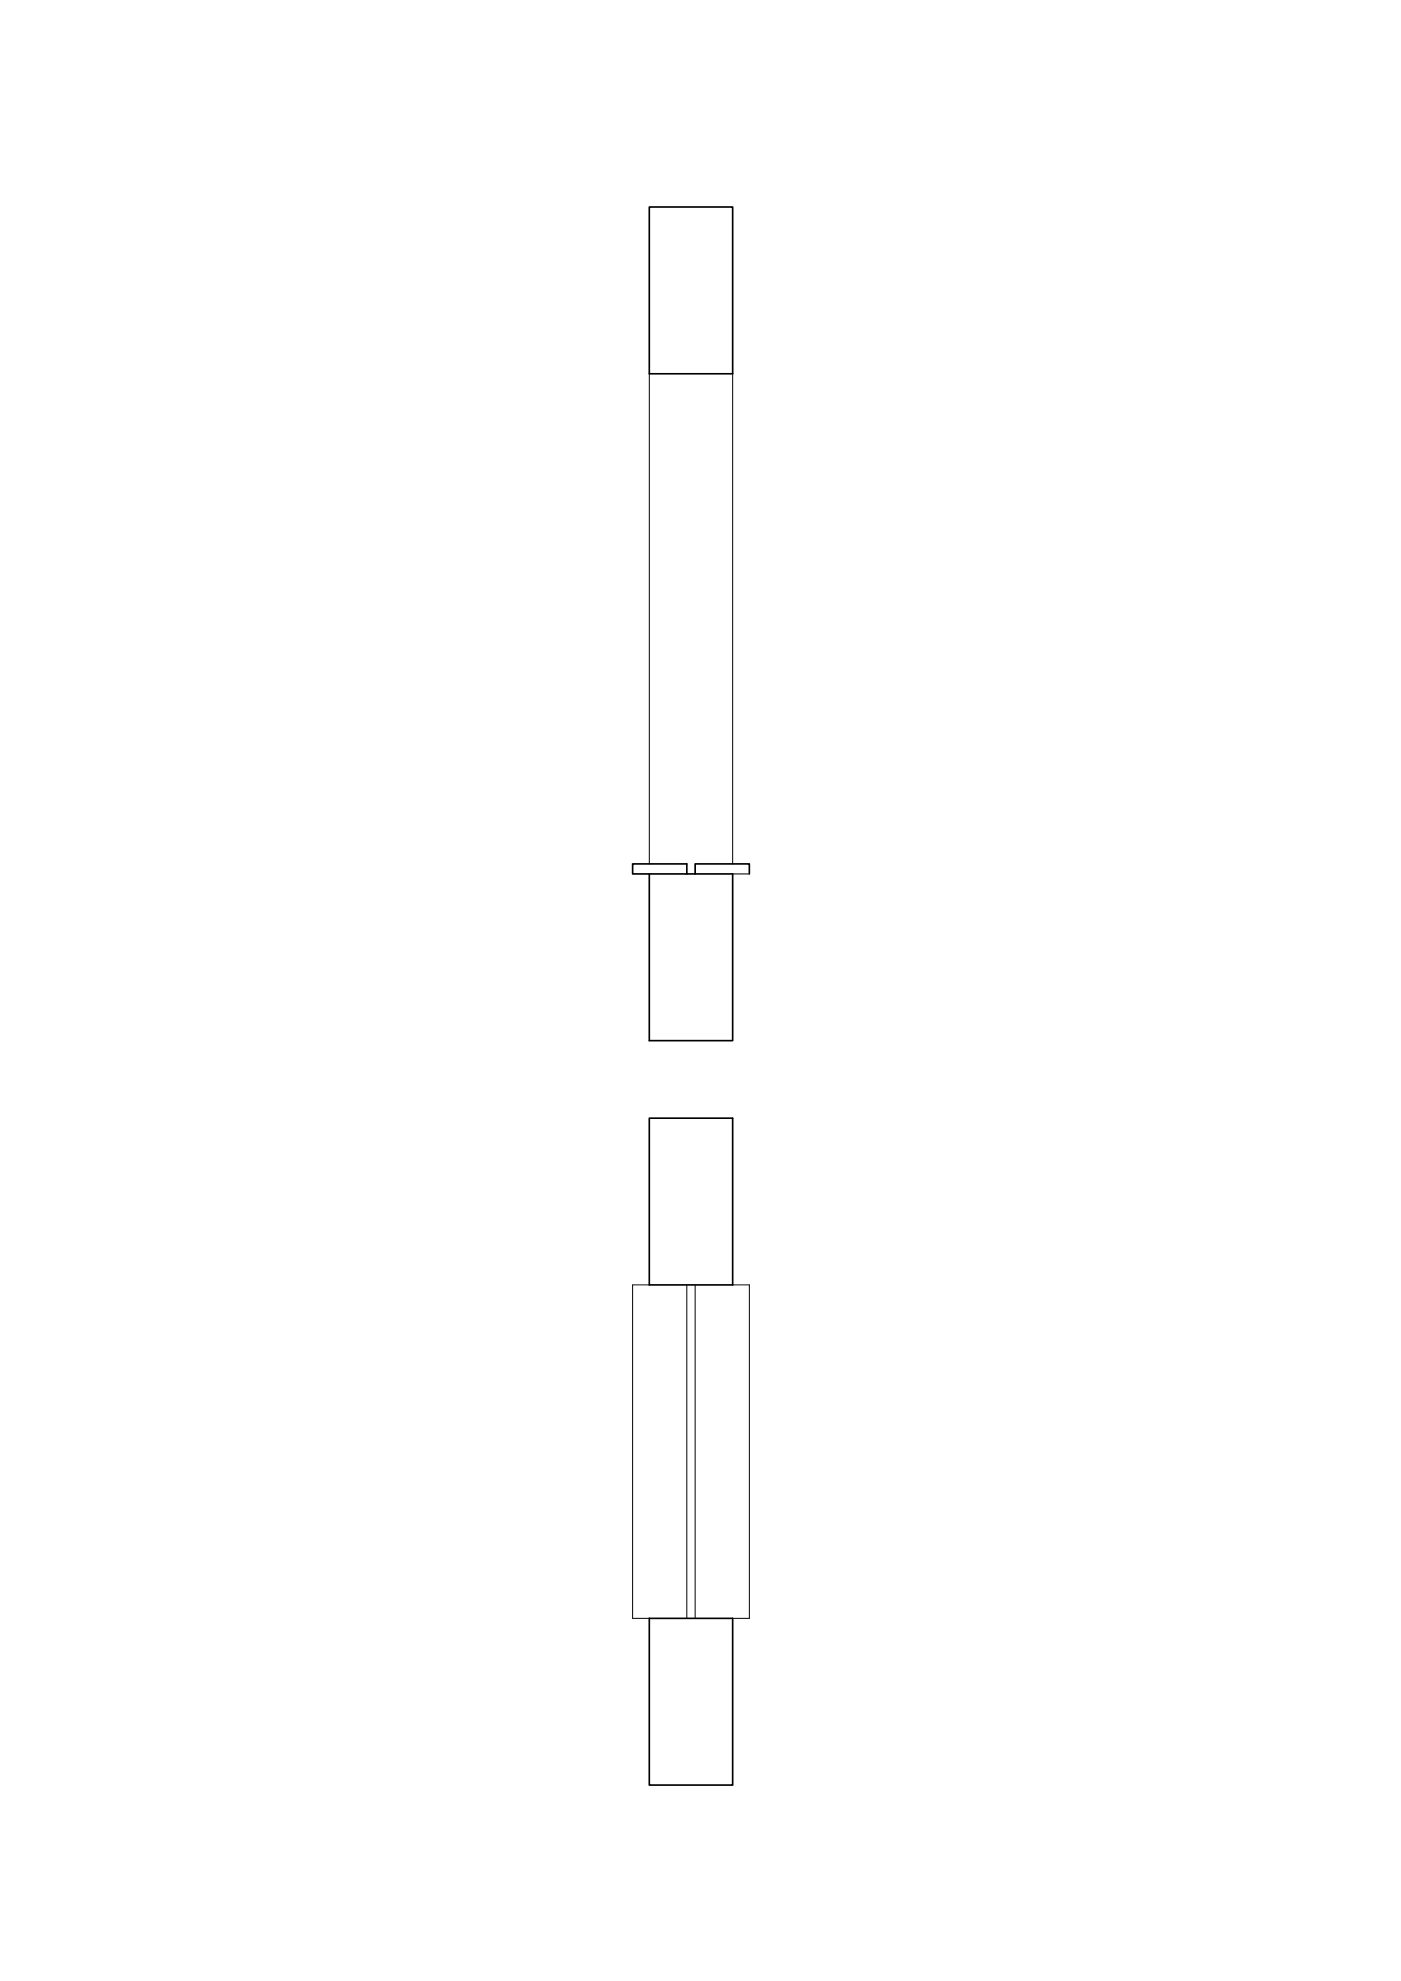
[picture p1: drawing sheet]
<svg xmlns="http://www.w3.org/2000/svg" width="420mm" height="594mm" viewBox="0 0 420 594" stroke-linecap="round" stroke-linejoin="round" font-family="sans-serif">
<!-- layer: A-WALL-FULL -->
<path d="M194.7 62.1h25v50h-25zM194.7 262.1h25v50h-25zM194.7 262.1h-5v-3h16.3v3M208.5 262.1v-3h16.2v3M194.7 335.3h25v50h-25zM194.7 485.3h25v50h-25z" fill="none" stroke="#000" stroke-width=".5"/>
<!-- layer: pryeccionines -->
<path d="M194.7 112.1v147M219.7 112.1v147M219.7 262.1h5M194.7 385.3h-5v100h5M206 385.3v100M208.5 385.3v100M219.7 385.3h5v100h-5" fill="none" stroke="#000" stroke-width=".3"/>
</svg>
